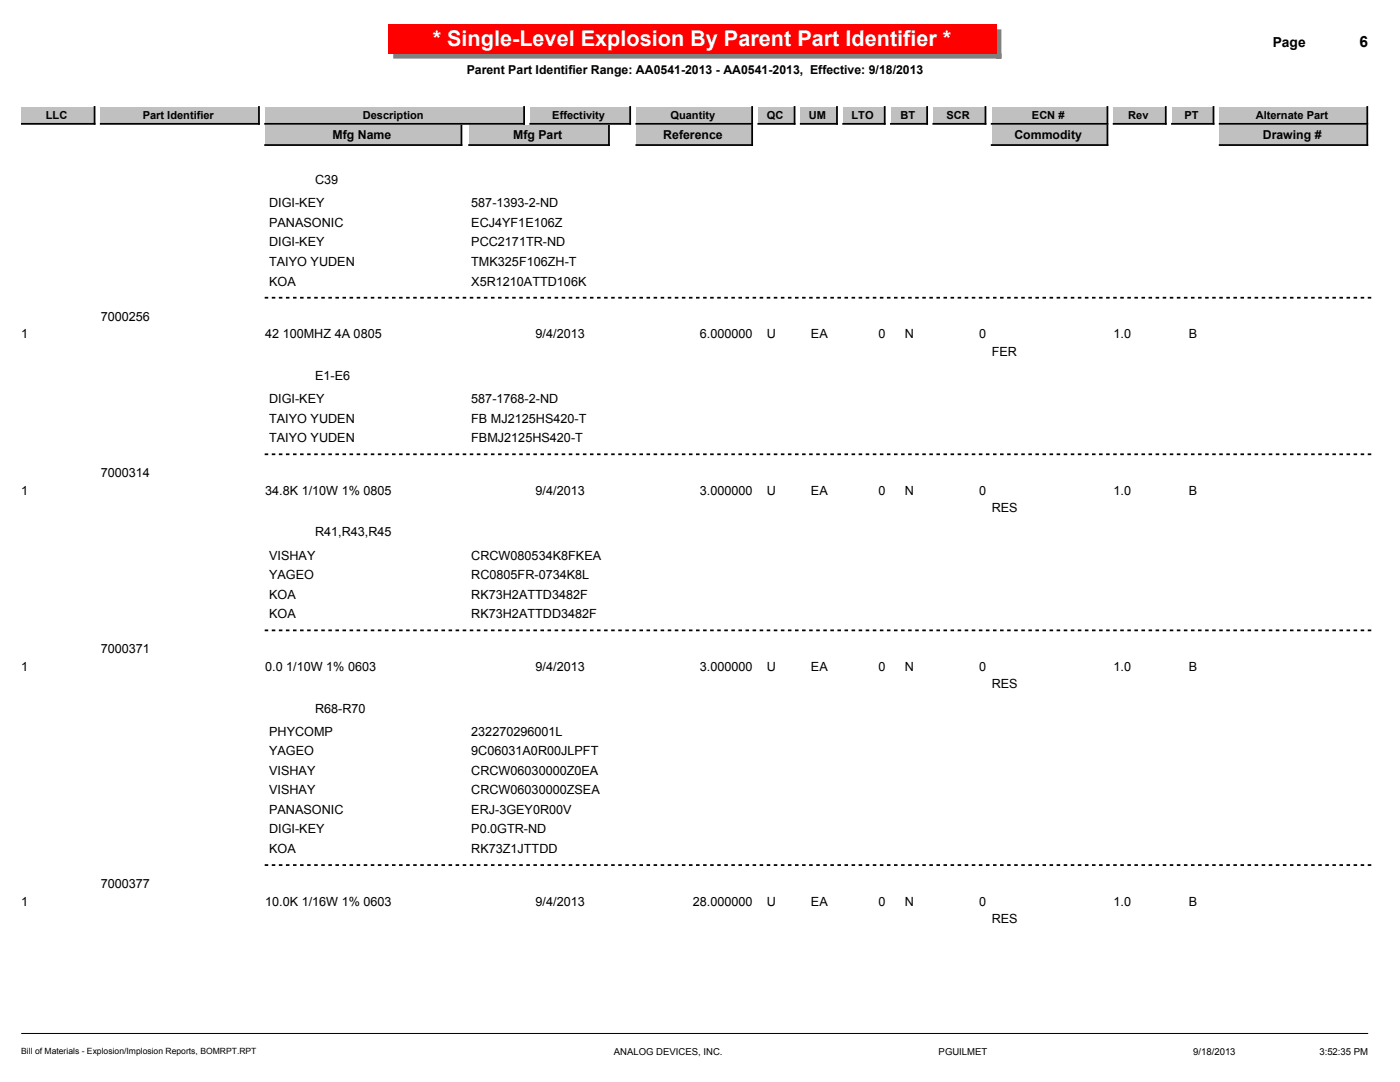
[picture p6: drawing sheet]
<svg xmlns="http://www.w3.org/2000/svg" width="279mm" height="216mm" viewBox="0 0 279 216" stroke-linecap="round" stroke-linejoin="round" font-family="sans-serif">
<defs><g id="words">
<text font-size="4.3" fill="#fff" x="86.4" y="9.3">* Single-Level Explosion By Parent Part Identifier *</text>
<text font-size="3.1" x="271.3" y="9.4">6</text>
<text font-size="2.8" x="254" y="9.4">Page</text>
<g font-size="2.5">
<text x="93.1" y="14.8">Parent Part Identifier Range: AA0541-2013 - AA0541-2013, Effective: 9/18/2013</text>
<text x="66.4" y="27.7">Mfg Name</text>
<text x="102.4" y="27.7">Mfg Part</text>
<text x="132.4" y="27.7">Reference</text>
<text x="202.4" y="27.7">Commodity</text>
<text x="252" y="27.7">Drawing #</text>
<text x="53.7" y="41.4">DIGI-KEY</text>
<text x="62.9" y="36.8">C39</text>
<text x="94.1" y="41.4">587-1393-2-ND</text>
<text x="53.7" y="45.3">PANASONIC</text>
<text x="94.1" y="45.3">ECJ4YF1E106Z</text>
<text x="53.7" y="49.2">DIGI-KEY</text>
<text x="53.7" y="53.1">TAIYO YUDEN</text>
<text x="94.1" y="49.2">PCC2171TR-ND</text>
<text x="94.1" y="53.1">TMK325F106ZH-T</text>
<text x="53.7" y="57">KOA</text>
<text x="94.1" y="57">X5R1210ATTD106K</text>
<text x="20.1" y="64">7000256</text>
<text x="4.2" y="67.5">1</text>
<text x="52.9" y="67.5">42 100MHZ 4A 0805</text>
<text x="106.9" y="67.5">9/4/2013</text>
<text x="139.7" y="67.5">6.000000</text>
<text x="153.1" y="67.5">U</text>
<text x="161.8" y="67.5">EA</text>
<text x="175.3" y="67.5">0</text>
<text x="180.6" y="67.5">N</text>
<text x="195.4" y="67.5">0</text>
<text x="197.9" y="70.9">FER</text>
<text x="222.2" y="67.5">1.0</text>
<text x="237.3" y="67.5">B</text>
<text x="62.9" y="75.8">E1-E6</text>
<text x="53.7" y="80.4">DIGI-KEY</text>
<text x="94.1" y="80.4">587-1768-2-ND</text>
<text x="53.7" y="84.3">TAIYO YUDEN</text>
<text x="53.7" y="88.2">TAIYO YUDEN</text>
<text x="94.1" y="84.3">FB MJ2125HS420-T</text>
<text x="94.1" y="88.2">FBMJ2125HS420-T</text>
<text x="20.1" y="95.2">7000314</text>
<text x="4.2" y="98.8">1</text>
<text x="52.9" y="98.8">34.8K 1/10W 1% 0805</text>
<text x="106.9" y="98.8">9/4/2013</text>
<text x="139.7" y="98.8">3.000000</text>
<text x="153.1" y="98.8">U</text>
<text x="161.8" y="98.8">EA</text>
<text x="175.3" y="98.8">0</text>
<text x="180.6" y="98.8">N</text>
<text x="195.4" y="98.8">0</text>
<text x="222.2" y="98.8">1.0</text>
<text x="237.3" y="98.8">B</text>
<text x="62.9" y="107.1">R41,R43,R45</text>
<text x="197.9" y="102.2">RES</text>
<text x="53.7" y="111.7">VISHAY</text>
<text x="94.1" y="111.7">CRCW080534K8FKEA</text>
<text x="53.7" y="115.6">YAGEO</text>
<text x="53.7" y="119.5">KOA</text>
<text x="94.1" y="115.6">RC0805FR-0734K8L</text>
<text x="94.1" y="119.5">RK73H2ATTD3482F</text>
<text x="53.7" y="123.3">KOA</text>
<text x="94.1" y="123.3">RK73H2ATTDD3482F</text>
<text x="20.1" y="130.3">7000371</text>
<text x="4.2" y="133.9">1</text>
<text x="52.9" y="133.9">0.0 1/10W 1% 0603</text>
<text x="106.9" y="133.9">9/4/2013</text>
<text x="139.7" y="133.9">3.000000</text>
<text x="153.1" y="133.9">U</text>
<text x="161.8" y="133.9">EA</text>
<text x="175.3" y="133.9">0</text>
<text x="180.6" y="133.9">N</text>
<text x="195.4" y="133.9">0</text>
<text x="197.9" y="137.3">RES</text>
<text x="222.2" y="133.9">1.0</text>
<text x="237.3" y="133.9">B</text>
<text x="62.9" y="142.2">R68-R70</text>
<text x="53.7" y="146.8">PHYCOMP</text>
<text x="94.1" y="146.8">232270296001L</text>
<text x="53.7" y="150.7">YAGEO</text>
<text x="53.7" y="154.6">VISHAY</text>
<text x="94.1" y="150.7">9C06031A0R00JLPFT</text>
<text x="94.1" y="154.6">CRCW06030000Z0EA</text>
<text x="53.7" y="158.5">VISHAY</text>
<text x="94.1" y="158.5">CRCW06030000ZSEA</text>
<text x="53.7" y="162.4">PANASONIC</text>
<text x="53.7" y="166.3">DIGI-KEY</text>
<text x="94.1" y="162.4">ERJ-3GEY0R00V</text>
<text x="94.1" y="166.3">P0.0GTR-ND</text>
<text x="53.7" y="170.2">KOA</text>
<text x="94.1" y="170.2">RK73Z1JTTDD</text>
<text x="20.1" y="177.2">7000377</text>
<text x="4.2" y="180.7">1</text>
<text x="52.9" y="180.7">10.0K 1/16W 1% 0603</text>
<text x="106.9" y="180.7">9/4/2013</text>
<text x="138.3" y="180.7">28.000000</text>
<text x="153.1" y="180.7">U</text>
<text x="161.8" y="180.7">EA</text>
<text x="175.3" y="180.7">0</text>
<text x="180.6" y="180.7">N</text>
<text x="195.4" y="180.7">0</text>
<text x="197.9" y="184.1">RES</text>
<text x="222.2" y="180.7">1.0</text>
<text x="237.3" y="180.7">B</text>
</g>
<g font-size="2.2">
<text x="9.2" y="23.7">LLC</text>
<text x="28.5" y="23.7">Part Identifier</text>
<text x="72.4" y="23.7">Description</text>
<text x="110.2" y="23.7">Effectivity</text>
<text x="133.8" y="23.7">Quantity</text>
<text x="153" y="23.7">QC</text>
<text x="161.4" y="23.7">UM</text>
<text x="170" y="23.7">LTO</text>
<text x="179.7" y="23.7">BT</text>
<text x="188.9" y="23.7">SCR</text>
<text x="206" y="23.7">ECN #</text>
<text x="225.2" y="23.7">Rev</text>
<text x="236.4" y="23.7">PT</text>
<text x="250.6" y="23.7">Alternate Part</text>
</g>
<g font-size="1.9">
<text x="122.5" y="210.6">ANALOG DEVICES, INC.</text>
<text x="187.3" y="210.6">PGUILMET</text>
<text x="238.1" y="210.6">9/18/2013</text>
<text x="263.3" y="210.6">3:52:35 PM</text>
</g>
<text font-size="1.7" x="4.2" y="210.4">Bill of Materials - Explosion/Implosion Reports, BOMRPT.RPT</text>
</g></defs>
<path d="M4.2 206.2h268.8" fill="none" stroke="#000" stroke-width=".2"/>
<path d="M198.8 5.9h1v5.8h-1zM78.5 10.6h121.3v1.1h-121.3z" fill="#808080"/>
<path d="M77.4 4.8h121.4v5.8h-121.4z" fill="#f00"/>
<path d="M168.3 21.3h8.3v3.4h-8.3z" fill="#c0c0c0"/>
<path d="M176.6 21.3v3.4h-8.3" fill="none" stroke="#000" stroke-width=".35"/>
<path d="M159.8 21.3h7.2v3.4h-7.2z" fill="#c0c0c0"/>
<path d="M167 21.3v3.4h-7.2" fill="none" stroke="#000" stroke-width=".35"/>
<path d="M151.3 21.3h7.3v3.4h-7.3z" fill="#c0c0c0"/>
<path d="M158.6 21.3v3.4h-7.3" fill="none" stroke="#000" stroke-width=".35"/>
<path d="M177.8 21.3h7.2v3.4h-7.2z" fill="#c0c0c0"/>
<path d="M185 21.3v3.4h-7.2" fill="none" stroke="#000" stroke-width=".35"/>
<path d="M4.2 21.3h14.7v3.4h-14.7z" fill="#c0c0c0"/>
<path d="M18.9 21.3v3.4h-14.7" fill="none" stroke="#000" stroke-width=".35"/>
<path d="M243.4 21.3h29.5v3.4h-29.5z" fill="#c0c0c0"/>
<path d="M272.9 21.3v3.4h-29.5" fill="none" stroke="#000" stroke-width=".35"/>
<path d="M233.9 21.3h8.3v3.4h-8.3z" fill="#c0c0c0"/>
<path d="M242.2 21.3v3.4h-8.3" fill="none" stroke="#000" stroke-width=".35"/>
<path d="M222.2 21.3h10.5v3.4h-10.5z" fill="#c0c0c0"/>
<path d="M232.7 21.3v3.4h-10.5" fill="none" stroke="#000" stroke-width=".35"/>
<path d="M197.9 21.3h23.1v3.4h-23.1z" fill="#c0c0c0"/>
<path d="M221 21.3v3.4h-23.1" fill="none" stroke="#000" stroke-width=".35"/>
<path d="M186.3 21.3h10.4v3.4h-10.4z" fill="#c0c0c0"/>
<path d="M196.7 21.3v3.4h-10.4" fill="none" stroke="#000" stroke-width=".35"/>
<path d="M105.8 21.3h20v3.4h-20z" fill="#c0c0c0"/>
<path d="M125.8 21.3v3.4h-20" fill="none" stroke="#000" stroke-width=".35"/>
<path d="M127 21.3h23.1v3.4h-23.1z" fill="#c0c0c0"/>
<path d="M150.1 21.3v3.4h-23.1" fill="none" stroke="#000" stroke-width=".35"/>
<path d="M20.1 21.3h31.6v3.4h-31.6z" fill="#c0c0c0"/>
<path d="M51.7 21.3v3.4h-31.6" fill="none" stroke="#000" stroke-width=".35"/>
<path d="M52.9 21.3h51.7v3.4h-51.7z" fill="#c0c0c0"/>
<path d="M104.6 21.3v3.4h-51.7" fill="none" stroke="#000" stroke-width=".35"/>
<path d="M243.4 25.1h29.5v3.8h-29.5z" fill="#c0c0c0"/>
<path d="M272.9 25.1v3.8h-29.5" fill="none" stroke="#000" stroke-width=".35"/>
<path d="M197.9 25.1h23.1v3.8h-23.1z" fill="#c0c0c0"/>
<path d="M221 25.1v3.8h-23.1" fill="none" stroke="#000" stroke-width=".35"/>
<path d="M93.6 25.1h27.9v3.8h-27.9z" fill="#c0c0c0"/>
<path d="M121.5 25.1v3.8h-27.9" fill="none" stroke="#000" stroke-width=".35"/>
<path d="M52.9 25.1h39.2v3.8h-39.2z" fill="#c0c0c0"/>
<path d="M92.1 25.1v3.8h-39.2" fill="none" stroke="#000" stroke-width=".35"/>
<path d="M127 25.1h23.1v3.8h-23.1z" fill="#c0c0c0"/>
<path d="M150.1 25.1v3.8h-23.1" fill="none" stroke="#000" stroke-width=".35"/>
<path d="M53 59.4h220.9M53 90.6h220.9M53 125.8h220.9M53 172.6h220.9" fill="none" stroke="#000" stroke-width=".35" stroke-dasharray=".4 1.1"/>
<use href="#words"/>
</svg>
